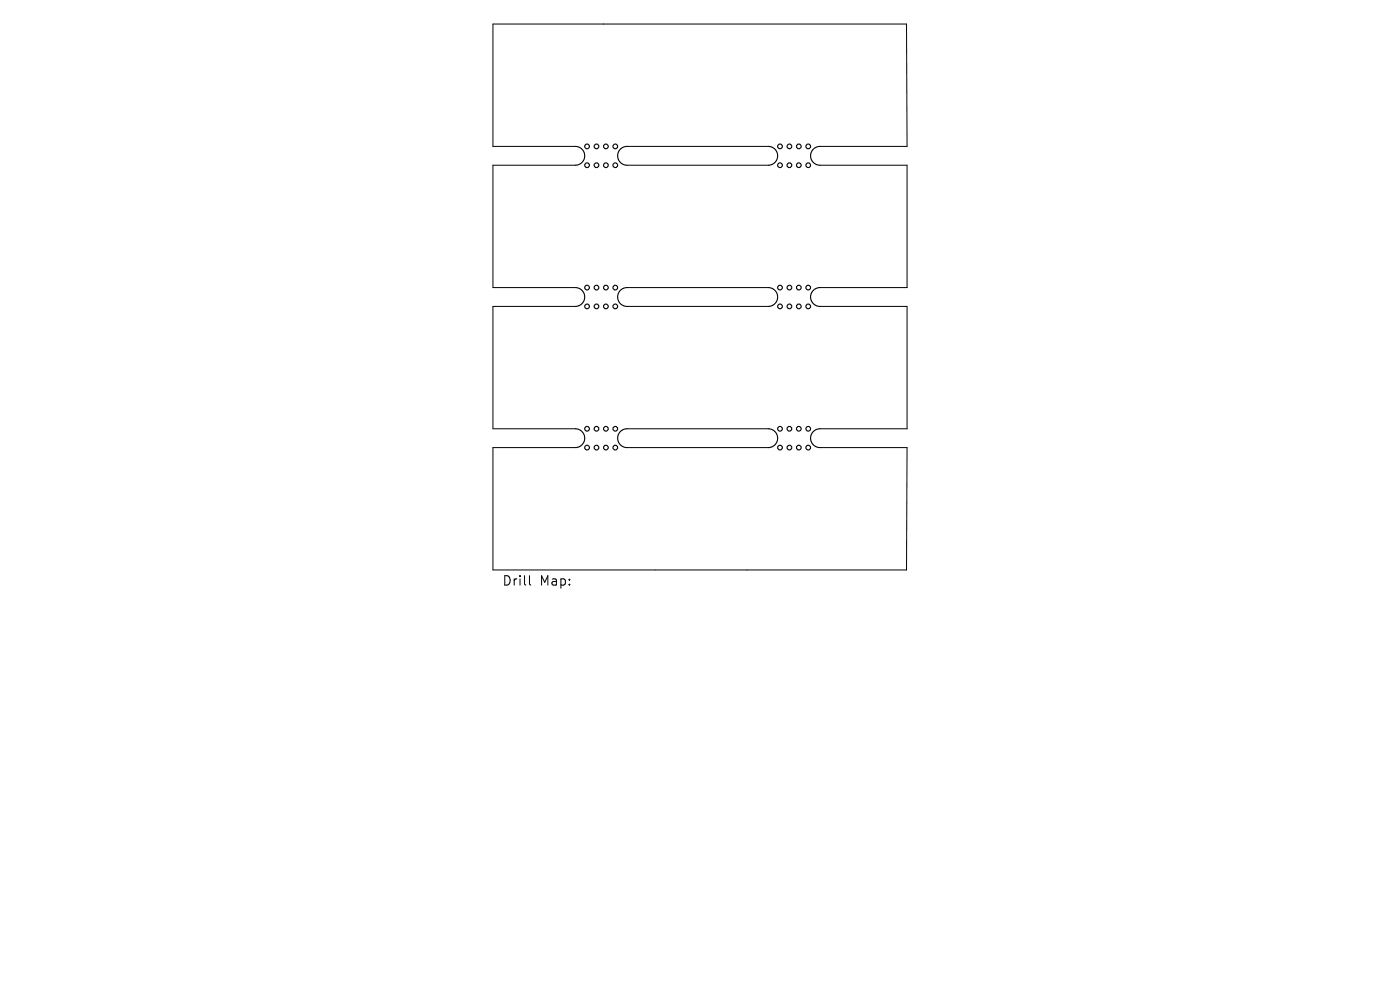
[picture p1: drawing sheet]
<svg xmlns="http://www.w3.org/2000/svg" width="297mm" height="210mm" viewBox="0 0 297 210" stroke-linecap="round" stroke-linejoin="round" font-family="sans-serif">
<defs><g id="words">
<g font-size="2.8">
<text x="106.5" y="124.5">Drill</text>
<text x="114.5" y="124.5">Map:</text>
</g>
</g></defs>
<g fill="none" stroke="#000" stroke-width=".21">
<path d="M122 31.1h-17.4v-26h87.7l.1 26h-18.4M122 35h-17.4v26h17.4M133 31.1h30M133 35h30M174 35h18.4v26h-18.4M122 65h-17.4v26h17.4M133 61h30M133 65h30M174 65h18.4v26h-18.4M122 94.9h-17.4v26h87.7l.1-26h-18.4M133 91h30M133 94.9h30"/>
<path d="M112.3 122.1v1.7l.3 .3"/>
</g>
<g fill="none" stroke="#000" stroke-width=".24">
<path d="M122 31.1a2 2 0 0 1 2 2 2 2 0 0 1-2 1.9M133 31.1a2 2 0 0 0-2 2 2 2 0 0 0 2 1.9M163 31.1a2 2 0 0 1 2 2 2 2 0 0 1-2 1.9M174 31.1a2 2 0 0 0-2 2 2 2 0 0 0 2 1.9M122 61a2 2 0 0 1 2 2 2 2 0 0 1-2 2M133 61a2 2 0 0 0-2 2 2 2 0 0 0 2 2M163 61a2 2 0 0 1 2 2 2 2 0 0 1-2 2M174 61a2 2 0 0 0-2 2 2 2 0 0 0 2 2M122 91a2 2 0 0 1 2 2 2 2 0 0 1-2 1.9M133 91a2 2 0 0 0-2 2 2 2 0 0 0 2 1.9M163 91a2 2 0 0 1 2 2 2 2 0 0 1-2 1.9M174 91a2 2 0 0 0-2 2 2 2 0 0 0 2 1.9"/>
<circle cx="124.5" cy="31.1" r=".5"/>
<circle cx="124.5" cy="35" r=".5"/>
<circle cx="126.5" cy="31.1" r=".5"/>
<circle cx="126.5" cy="35" r=".5"/>
<circle cx="128.5" cy="31.1" r=".5"/>
<circle cx="128.5" cy="35" r=".5"/>
<circle cx="130.5" cy="31.1" r=".5"/>
<circle cx="130.5" cy="35" r=".5"/>
<circle cx="165.5" cy="31.1" r=".5"/>
<circle cx="165.5" cy="35" r=".5"/>
<circle cx="167.5" cy="31.1" r=".5"/>
<circle cx="167.5" cy="35" r=".5"/>
<circle cx="169.5" cy="31.1" r=".5"/>
<circle cx="169.5" cy="35" r=".5"/>
<circle cx="171.5" cy="31.1" r=".5"/>
<circle cx="171.5" cy="35" r=".5"/>
<circle cx="124.5" cy="65" r=".5"/>
<circle cx="124.5" cy="61" r=".5"/>
<circle cx="126.5" cy="65" r=".5"/>
<circle cx="126.5" cy="61" r=".5"/>
<circle cx="128.5" cy="65" r=".5"/>
<circle cx="128.5" cy="61" r=".5"/>
<circle cx="130.5" cy="61" r=".5"/>
<circle cx="130.5" cy="65" r=".5"/>
<circle cx="165.5" cy="61" r=".5"/>
<circle cx="165.5" cy="65" r=".5"/>
<circle cx="167.5" cy="61" r=".5"/>
<circle cx="167.5" cy="65" r=".5"/>
<circle cx="169.5" cy="61" r=".5"/>
<circle cx="169.5" cy="65" r=".5"/>
<circle cx="171.5" cy="65" r=".5"/>
<circle cx="171.5" cy="61" r=".5"/>
<circle cx="124.5" cy="94.9" r=".5"/>
<circle cx="124.5" cy="91" r=".5"/>
<circle cx="126.5" cy="94.9" r=".5"/>
<circle cx="126.5" cy="91" r=".5"/>
<circle cx="128.5" cy="94.9" r=".5"/>
<circle cx="128.5" cy="91" r=".5"/>
<circle cx="130.5" cy="94.9" r=".5"/>
<circle cx="130.5" cy="91" r=".5"/>
<circle cx="165.5" cy="94.9" r=".5"/>
<circle cx="165.5" cy="91" r=".5"/>
<circle cx="167.5" cy="94.9" r=".5"/>
<circle cx="167.5" cy="91" r=".5"/>
<circle cx="169.5" cy="94.9" r=".5"/>
<circle cx="169.5" cy="91" r=".5"/>
<circle cx="171.5" cy="94.9" r=".5"/>
<circle cx="171.5" cy="91" r=".5"/>
</g>
<use href="#words"/>
</svg>
